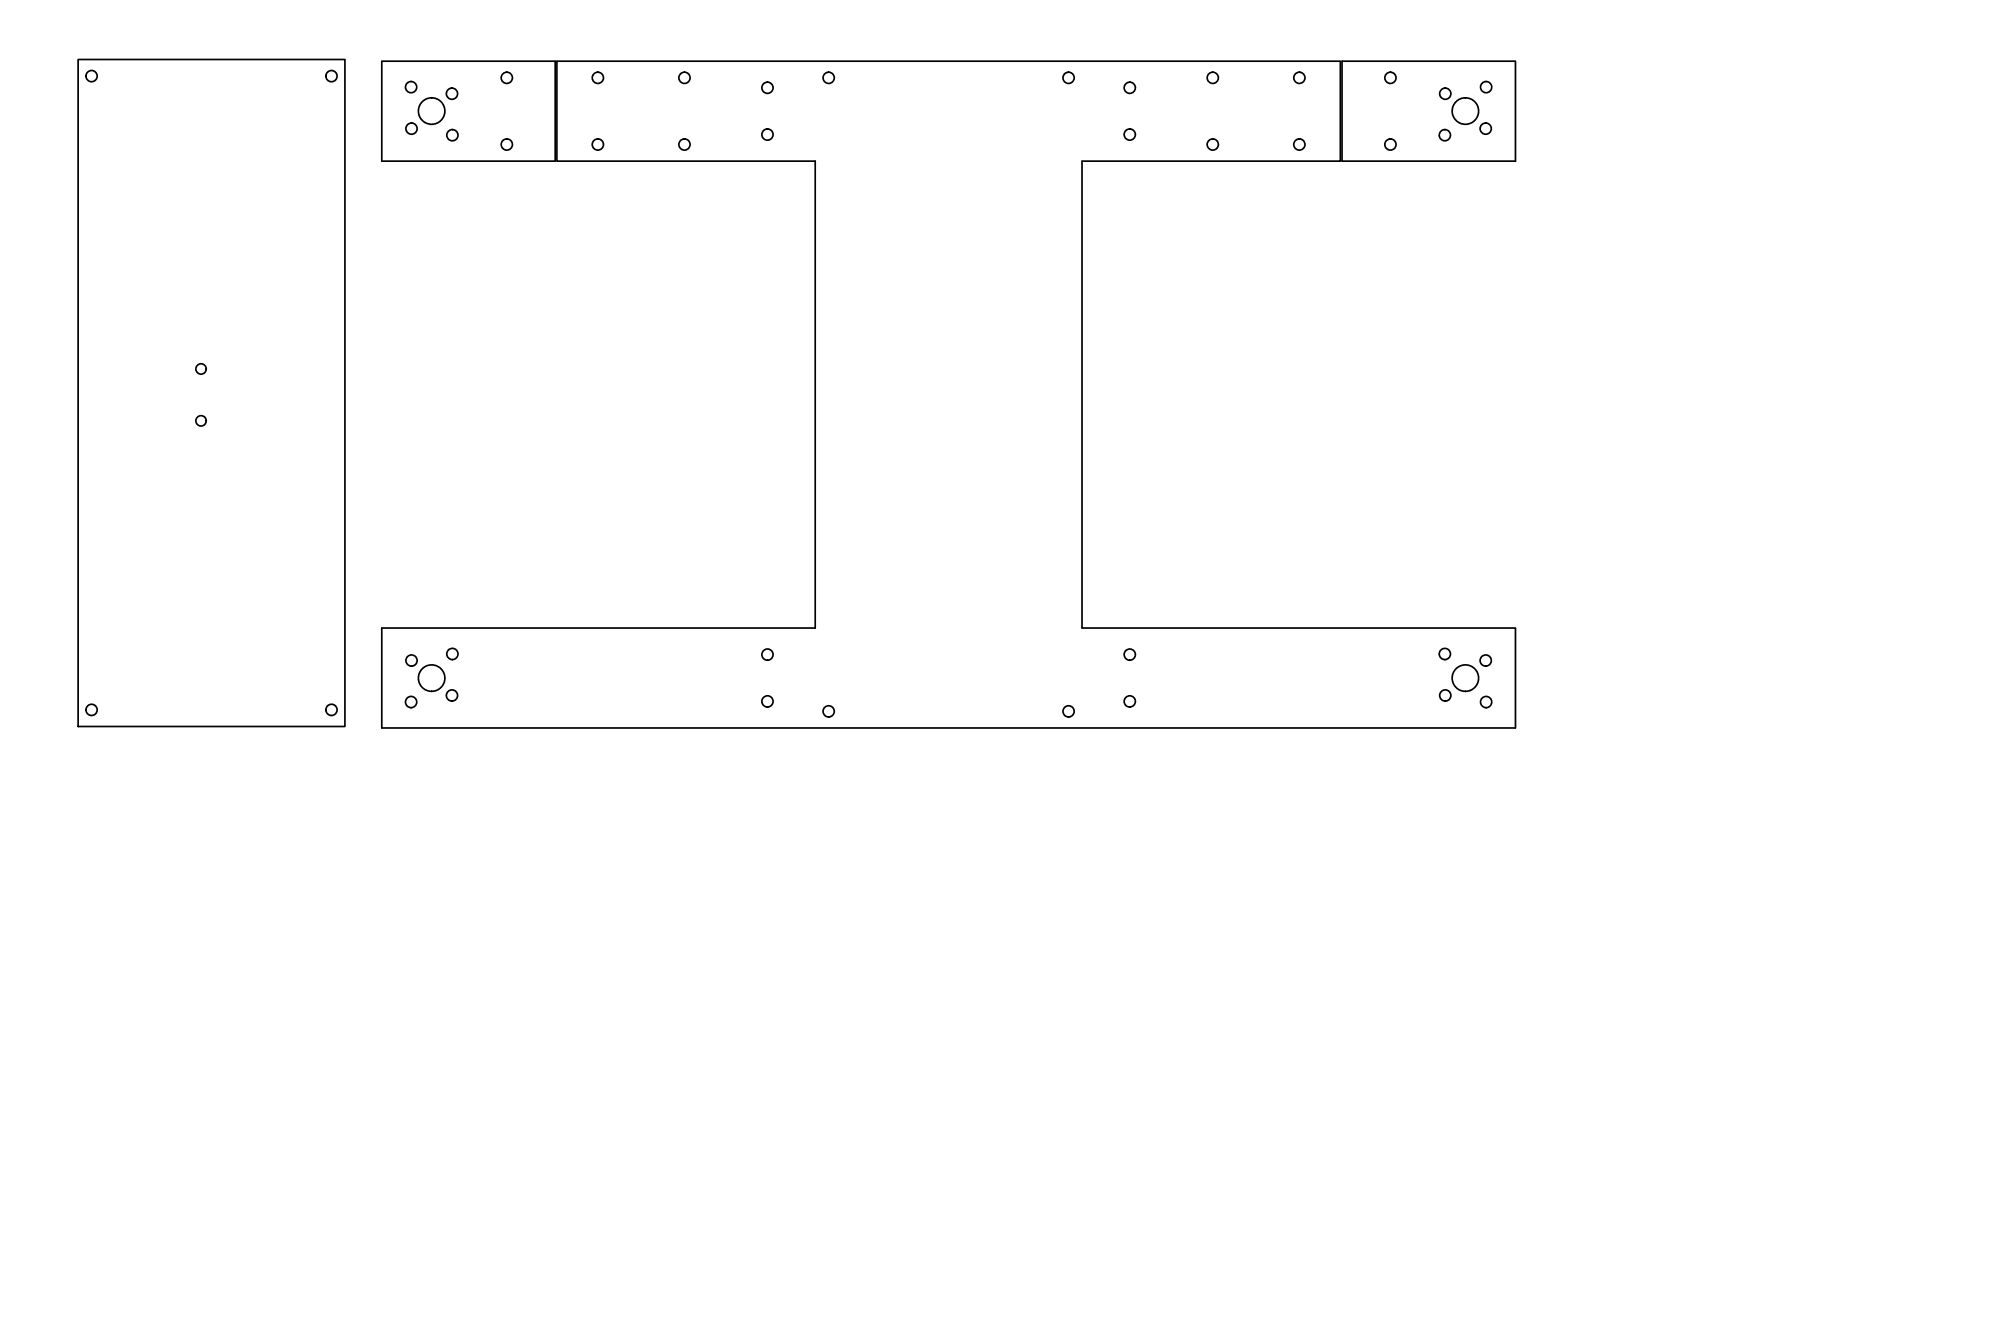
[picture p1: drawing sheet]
<svg xmlns="http://www.w3.org/2000/svg" width="600mm" height="400mm" viewBox="0 0 600 400" stroke-linecap="round" stroke-linejoin="round" font-family="sans-serif">
<!-- layer: Sichtbar (ISO) -->
<g fill="none" stroke="#000" stroke-width=".51">
<path d="M23.4 17.8h80v200.1h-80zM114.5 18.4h52v29.9h-52zM167 18.4h235v29.9h-77.5v140h130v30h-340v-30h130v-140h-77.5zM402.5 18.4h52v29.9h-52z"/>
<circle cx="27.5" cy="22.8" r="1.68"/>
<circle cx="99.4" cy="22.8" r="1.68"/>
<circle cx="123.3" cy="26.1" r="1.68"/>
<circle cx="123.4" cy="38.6" r="1.68"/>
<circle cx="129.4" cy="33.3" r="4"/>
<circle cx="135.5" cy="28.1" r="1.68"/>
<circle cx="152" cy="23.3" r="1.68"/>
<circle cx="179.3" cy="23.3" r="1.68"/>
<circle cx="205.3" cy="23.3" r="1.68"/>
<circle cx="230.2" cy="26.3" r="1.68"/>
<circle cx="248.5" cy="23.3" r="1.68"/>
<circle cx="320.5" cy="23.3" r="1.68"/>
<circle cx="338.8" cy="26.3" r="1.68"/>
<circle cx="363.7" cy="23.3" r="1.68"/>
<circle cx="389.7" cy="23.3" r="1.68"/>
<circle cx="417" cy="23.3" r="1.68"/>
<circle cx="433.4" cy="28.1" r="1.68"/>
<circle cx="439.5" cy="33.3" r="4"/>
<circle cx="445.5" cy="38.6" r="1.68"/>
<circle cx="445.7" cy="26.1" r="1.68"/>
<circle cx="135.7" cy="40.5" r="1.68"/>
<circle cx="152" cy="43.3" r="1.68"/>
<circle cx="179.3" cy="43.3" r="1.68"/>
<circle cx="205.3" cy="43.3" r="1.68"/>
<circle cx="230.2" cy="40.4" r="1.68"/>
<circle cx="338.8" cy="40.4" r="1.68"/>
<circle cx="363.7" cy="43.3" r="1.68"/>
<circle cx="389.7" cy="43.3" r="1.68"/>
<circle cx="417" cy="43.3" r="1.68"/>
<circle cx="433.3" cy="40.5" r="1.68"/>
<circle cx="60.3" cy="110.6" r="1.56"/>
<circle cx="60.3" cy="126.2" r="1.56"/>
<circle cx="123.4" cy="198.1" r="1.68"/>
<circle cx="135.7" cy="196.1" r="1.68"/>
<circle cx="230.2" cy="196.3" r="1.68"/>
<circle cx="338.8" cy="196.3" r="1.68"/>
<circle cx="433.3" cy="196.1" r="1.68"/>
<circle cx="445.5" cy="198.1" r="1.68"/>
<circle cx="27.5" cy="212.9" r="1.68"/>
<circle cx="99.4" cy="212.9" r="1.68"/>
<circle cx="123.3" cy="210.5" r="1.68"/>
<circle cx="129.4" cy="203.4" r="4"/>
<circle cx="135.5" cy="208.6" r="1.68"/>
<circle cx="230.2" cy="210.3" r="1.68"/>
<circle cx="248.5" cy="213.3" r="1.68"/>
<circle cx="320.5" cy="213.3" r="1.68"/>
<circle cx="338.8" cy="210.3" r="1.68"/>
<circle cx="433.4" cy="208.6" r="1.68"/>
<circle cx="439.5" cy="203.4" r="4"/>
<circle cx="445.7" cy="210.5" r="1.68"/>
</g>
</svg>
